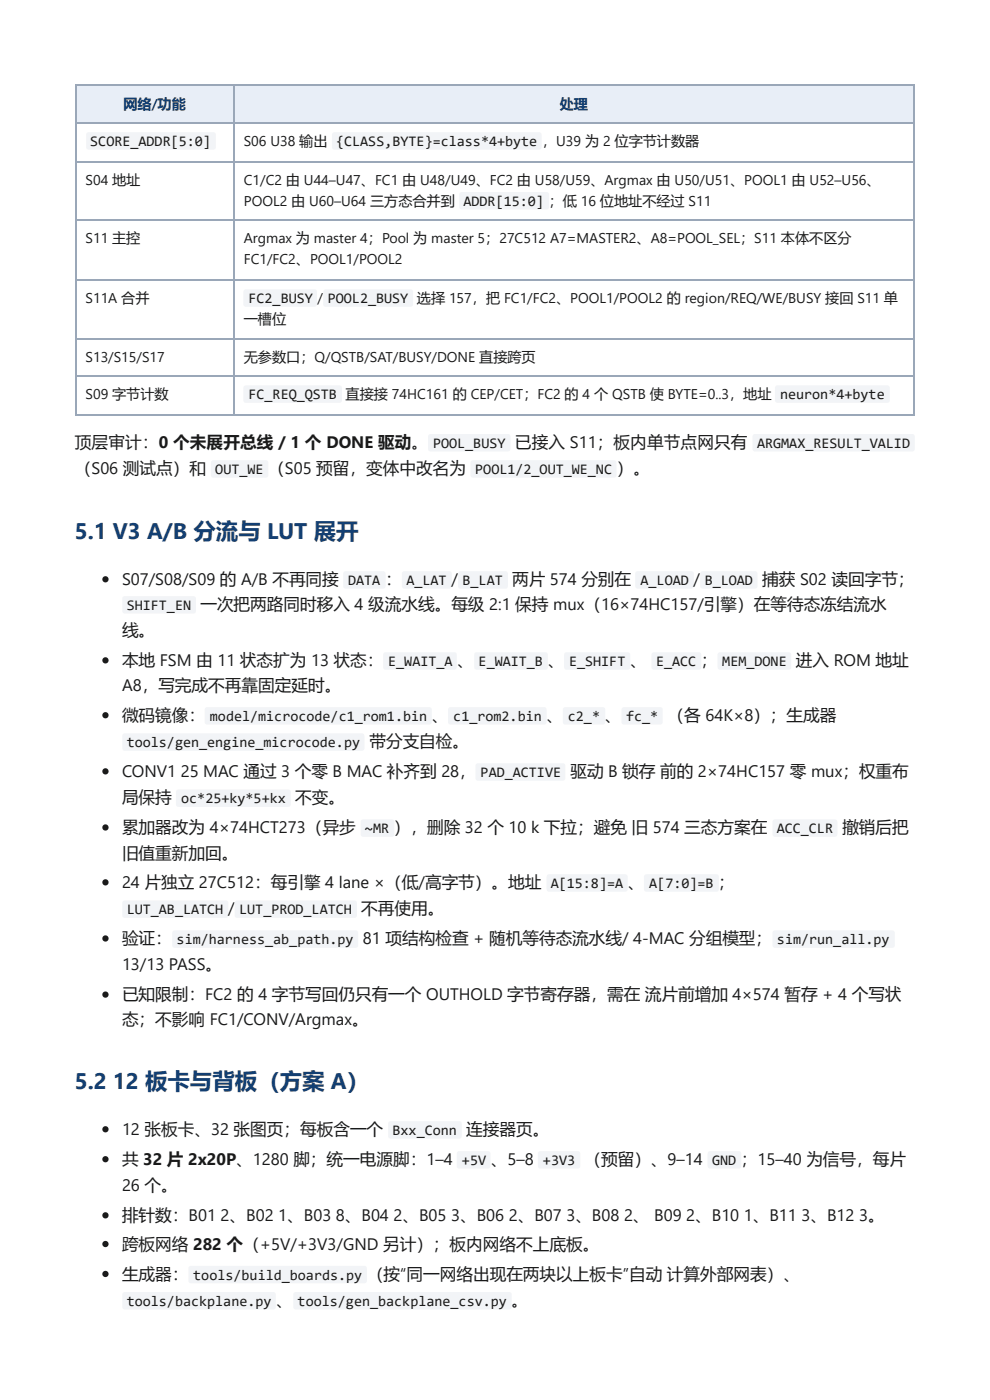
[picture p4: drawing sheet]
<svg xmlns="http://www.w3.org/2000/svg" width="210mm" height="297mm" viewBox="0 0 210 297" stroke-linecap="round" stroke-linejoin="round" font-family="sans-serif">
<defs><g id="words">
<g font-size="4.8" fill="#123f73">
<text x="15.9" y="114.3">5.1 V3 A/B 分流与 LUT 展开</text>
<text x="15.9" y="231">5.2 12 板卡与背板（方案 A）</text>
</g>
<g font-size="3.5" fill="#1a1a1a">
<text x="15.9" y="95">顶层审计：0 个未展开总线 / 1 个 DONE 驱动。</text>
<text x="109.2" y="95">已接入 S11；板内单节点网只有</text>
<text x="15.9" y="100.5">（S06 测试点）和</text>
<text x="56.9" y="100.5">（S05 预留，变体中改名为</text>
<text x="130.8" y="100.5">）。</text>
<text x="25.9" y="124.1">S07/S08/S09 的 A/B 不再同接</text>
<text x="81.6" y="124.1">：</text>
<text x="95.7" y="124.1">/</text>
<text x="108.6" y="124.1">两片 574 分别在</text>
<text x="147" y="124.1">/</text>
<text x="161.6" y="124.1">捕获 S02 读回字节；</text>
<text x="42.5" y="129.4">一次把两路同时移入 4 级流水线。每级 2:1 保持 mux（16×74HC157/引擎）在等待态冻结流水</text>
<text x="25.9" y="134.9">线。</text>
<text x="25.9" y="141.3">本地 FSM 由 11 状态扩为 13 状态：</text>
<text x="96.9" y="141.3">、</text>
<text x="116.1" y="141.3">、</text>
<text x="133.6" y="141.3">、</text>
<text x="148.6" y="141.3">；</text>
<text x="168.8" y="141.3">进入 ROM 地址</text>
<text x="25.9" y="146.6">A8，写完成不再靠固定延时。</text>
<text x="25.9" y="152.9">微码镜像：</text>
<text x="91.6" y="152.9">、</text>
<text x="115.9" y="152.9">、</text>
<text x="128.2" y="152.9">、</text>
<text x="141.5" y="152.9">（各 64K×8）；生成器</text>
<text x="78.3" y="158.5">带分支自检。</text>
<text x="25.9" y="164.8">CONV1</text>
<text x="38.3" y="164.8">25 MAC 通过 3 个零 B MAC 补齐到 28，</text>
<text x="120.9" y="164.8">驱动 B 锁存 前的 2×74HC157 零 mux；权重布</text>
<text x="25.9" y="170.4">局保持</text>
<text x="62.6" y="170.4">不变。</text>
<text x="25.9" y="176.7">累加器改为 4×74HCT273（异步</text>
<text x="83.5" y="176.7">），删除 32 个 10 k 下拉；避免 旧 574 三态方案在</text>
<text x="178.6" y="176.7">撤销后把</text>
<text x="25.9" y="182.3">旧值重新加回。</text>
<text x="25.9" y="188.4">24 片独立 27C512：每引擎 4 lane ×（低/高字节）。地址</text>
<text x="133.1" y="188.4">、</text>
<text x="152.3" y="188.4">；</text>
<text x="48.3" y="193.9">/</text>
<text x="76.6" y="193.9">不再使用。</text>
<text x="25.9" y="200.3">验证：</text>
<text x="77" y="200.3">81 项结构检查 + 随机等待态流水线/ 4-MAC 分组模型；</text>
<text x="25.9" y="205.8">13/13 PASS。</text>
<text x="25.9" y="212.2">已知限制：FC2 的 4 字节写回仍只有一个 OUTHOLD 字节寄存器，需在 流片前增加 4×574 暂存 + 4 个写状</text>
<text x="25.9" y="217.5">态；不影响 FC1/CONV/Argmax。</text>
<text x="25.9" y="240.8">12 张板卡、32 张图页；每板含一个</text>
<text x="98.8" y="240.8">连接器页。</text>
<text x="25.9" y="247.1">共 32 片 2x20P、1280 脚；统一电源脚：1–4</text>
<text x="104.1" y="247.1">、5–8</text>
<text x="123.9" y="247.1">（预留）、9–14</text>
<text x="157.1" y="247.1">；15–40 为信号，每片</text>
<text x="25.9" y="252.7">26 个。</text>
<text x="25.9" y="259">排针数：B01</text>
<text x="46.8" y="259">2、B02</text>
<text x="59" y="259">1、B03</text>
<text x="71.2" y="259">8、B04</text>
<text x="83.4" y="259">2、B05</text>
<text x="95.6" y="259">3、B06</text>
<text x="107.9" y="259">2、B07</text>
<text x="120.1" y="259">3、B08</text>
<text x="132.3" y="259">2、 B09</text>
<text x="145.5" y="259">2、B10</text>
<text x="157.7" y="259">1、B11</text>
<text x="169.9" y="259">3、B12</text>
<text x="182.1" y="259">3。</text>
<text x="25.9" y="265.1">跨板网络 282 个（+5V/+3V3/GND 另计）；板内网络不上底板。</text>
<text x="25.9" y="271.5">生成器：</text>
<text x="77.8" y="271.5">（按“同一网络出现在两块以上板卡”自动 计算外部网表）、</text>
<text x="58.6" y="277">、</text>
<text x="108.5" y="277">。</text>
</g>
<g font-size="3.1" fill="#1a1a1a">
<text x="19.1" y="31">SCORE_ADDR[5:0]</text>
<text x="71.3" y="31">{CLASS,BYTE}=class*4+byte</text>
<text x="98.3" y="43.7">ADDR[15:0] ；低 16 位地址不经过 S11</text>
<text x="52.7" y="64.3">FC2_BUSY</text>
<text x="69.5" y="64.3">POOL2_BUSY</text>
<text x="52.7" y="84.7">FC_REQ_QSTB</text>
<text x="165.4" y="84.7">neuron*4+byte</text>
<text x="91.8" y="95">POOL_BUSY</text>
<text x="160.5" y="95">ARGMAX_RESULT_VALID</text>
<text x="45.6" y="100.5">OUT_WE</text>
<text x="100.8" y="100.5">POOL1/2_OUT_WE_NC</text>
<text x="73.8" y="124.1">DATA</text>
<text x="86.2" y="124.1">A_LAT</text>
<text x="98.1" y="124.1">B_LAT</text>
<text x="135.8" y="124.1">A_LOAD</text>
<text x="149.4" y="124.1">B_LOAD</text>
<text x="26.9" y="129.4">SHIFT_EN</text>
<text x="82.3" y="141.3">E_WAIT_A</text>
<text x="101.5" y="141.3">E_WAIT_B</text>
<text x="120.6" y="141.3">E_SHIFT</text>
<text x="139.1" y="141.3">E_ACC</text>
<text x="153.1" y="141.3">MEM_DONE</text>
<text x="44.5" y="152.9">model/microcode/c1_rom1.bin</text>
<text x="96.1" y="152.9">c1_rom2.bin</text>
<text x="120.4" y="152.9">c2_*</text>
<text x="132.7" y="152.9">fc_*</text>
<text x="26.9" y="158.5">tools/gen_engine_microcode.py</text>
<text x="101.9" y="164.8">PAD_ACTIVE</text>
<text x="38.4" y="170.4">oc*25+ky*5+kx</text>
<text x="77.4" y="176.7">~MR</text>
<text x="164.7" y="176.7">ACC_CLR</text>
<text x="116.8" y="188.4">A[15:8]=A</text>
<text x="137.6" y="188.4">A[7:0]=B</text>
<text x="26.9" y="193.9">LUT_AB_LATCH</text>
<text x="50.7" y="193.9">LUT_PROD_LATCH</text>
<text x="37.5" y="200.3">sim/harness_ab_path.py</text>
<text x="164.7" y="200.3">sim/run_all.py</text>
<text x="83.2" y="240.8">Bxx_Conn</text>
<text x="97.9" y="247.1">+5V</text>
<text x="115.1" y="247.1">+3V3</text>
<text x="151" y="247.1">GND</text>
<text x="41" y="271.5">tools/build_boards.py</text>
<text x="26.9" y="277">tools/backplane.py</text>
<text x="63.1" y="277">tools/gen_backplane_csv.py</text>
</g>
<g font-size="3" fill="#0b2e59">
<text x="26.2" y="23">网络/功能</text>
<text x="118.7" y="23">处理</text>
</g>
<g font-size="3" fill="#1a1a1a">
<text x="51.7" y="31">S06 U38 输出</text>
<text x="114.9" y="31">，U39 为 2 位字节计数器</text>
<text x="18.1" y="39.2">S04 地址</text>
<text x="51.7" y="39.2">C1/C2 由 U44–U47、FC1 由 U48/U49、FC2 由 U58/U59、Argmax 由 U50/U51、POOL1 由 U52–U56、</text>
<text x="51.7" y="43.7">POOL2 由 U60–U64 三方态合并到</text>
<text x="18.1" y="51.6">S11 主控</text>
<text x="51.7" y="51.6">Argmax 为 master 4；Pool 为 master 5；27C512 A7=MASTER2、A8=POOL_SEL；S11 本体不区分</text>
<text x="51.7" y="56.1">FC1/FC2、POOL1/POOL2</text>
<text x="18.1" y="64.3">S11A 合并</text>
<text x="67.3" y="64.3">/</text>
<text x="88.4" y="64.3">选择 157，把 FC1/FC2、POOL1/POOL2 的 region/REQ/WE/BUSY 接回 S11 单</text>
<text x="51.7" y="68.8">一槽位</text>
<text x="18.1" y="76.7">S13/S15/S17</text>
<text x="51.7" y="76.7">无参数口；Q/QSTB/SAT/BUSY/DONE 直接跨页</text>
<text x="18.1" y="84.7">S09 字节计数</text>
<text x="73.3" y="84.7">直接接 74HC161 的 CEP/CET；FC2 的 4 个 QSTB 使 BYTE=0..3，地址</text>
</g>
</g></defs>
<g fill="#e8eef7">
<path d="M16.1 18.3h33.4v7.9h-33.4z"/>
<path d="M49.5 18.3h144.4v7.9h-144.4z"/>
</g>
<path d="M15.9 18.1h178M16 18v70.1M49.6 18v70.1M15.9 26.1h178M15.9 34.3h178M15.9 46.7h178M15.9 59.4h178M15.9 71.8h178M15.9 79.8h178M15.9 88h178" fill="none" stroke="#9aa7b8" stroke-width=".26"/>
<path d="M193.8 18v70.1" fill="none" stroke="#9aa7b8" stroke-width=".25"/>
<g fill="#f2f4f7">
<path d="M18.4 28.2l.4-.2 26.5 .1 .5 .4v2.8l-.3 .4-.3 .1-26.5-.1-.4-.2v-.3v-2.6z"/>
<path d="M70.5 28.2l.4-.2h43.4l.3 .1 .2 .4v2.7l-.1 .4-.4 .2h-43.4l-.3-.1-.2-.4v-2.7z"/>
<path d="M97.5 40.9l.4-.2 18.1 .1 .4 .4v2.8l-.2 .4-.3 .1-18.1-.1-.3-.2-.1-.3v-2.6z"/>
<path d="M51.7 61.5l.4-.1h14.7l.4 .4v2.9l-.2 .3-.3 .1h-14.7l-.3-.2-.1-.3v-2.7z"/>
<path d="M68.7 61.5l.4-.1h18.1l.4 .4v2.9l-.3 .3-.3 .1h-18l-.4-.2-.1-.3v-2.7z"/>
<path d="M51.7 81.9l.4-.1h20l.4 .4v2.8l-.2 .4-.3 .1h-20l-.3-.3-.1-.3v-2.6z"/>
<path d="M164.5 81.9l.3-.1h23.4l.4 .4v2.8l-.2 .4-.3 .1h-23.4l-.3-.3-.1-.3v-2.6z"/>
<path d="M90.9 92.2l.4-.1h16.5l.4 .4v2.9l-.2 .3-.3 .1h-16.5l-.4-.3v-.2v-2.7z"/>
<path d="M159.7 92.2l.4-.1h33.3a.51 .51 0 0 1 .5 .5v2.7a.51 .51 0 0 1-.5 .5h-33.4l-.4-.3-.1-.2v-2.7z"/>
<path d="M44.9 97.8l.3-.2h11.3l.4 .5v2.8l-.2 .3-.3 .1h-11.3l-.3-.2-.1-.3v-2.6z"/>
<path d="M99.9 97.8l.4-.2h30l.4 .5v2.8l-.2 .3-.3 .1h-30l-.4-.2-.1-.3v-2.6z"/>
</g>
<circle cx="22.4" cy="122.9" r=".66" fill="#1a1a1a"/>
<g fill="#f2f4f7">
<path d="M72.9 121.3l.4-.1h8.1l.4 .5-.1 2.9-.5 .3-8.1-.1-.3-.4v-2.7z"/>
<path d="M85.4 121.3l.3-.1h9.8l.3 .5-.1 2.9-.5 .3-9.7-.1-.3-.4v-2.7z"/>
<path d="M97.3 121.3l.3-.1h9.8l.3 .5-.1 2.9-.4 .3-9.8-.1-.3-.4v-2.7z"/>
<path d="M134.8 121.3l.4-.1h11.5l.4 .4v2.9l-.2 .3-.3 .1h-11.5l-.3-.3-.1-.2v-2.7z"/>
<path d="M148.6 121.3l.4-.1h11.2l.4 .4v2.9l-.2 .3-.3 .1h-11.2l-.4-.3-.1-.2v-2.7z"/>
<path d="M26.1 126.6l.4-.1h14.6l.4 .4v2.8l-.2 .4-.3 .1h-14.6l-.4-.3-.1-.3v-2.6z"/>
</g>
<circle cx="22.4" cy="140.1" r=".66" fill="#1a1a1a"/>
<g fill="#f2f4f7">
<path d="M81.4 138.5l.4-.1h14.6l.4 .4v2.9l-.2 .3-.3 .1h-14.6l-.4-.3-.1-.2v-2.7z"/>
<path d="M100.7 138.5l.4-.1h14.6l.4 .4v2.9l-.2 .3-.3 .1h-14.6l-.4-.3-.1-.2v-2.7z"/>
<path d="M119.7 138.5l.4-.1h13.1l.4 .4v2.9l-.2 .3-.3 .1h-13.1l-.3-.3-.1-.2v-2.7z"/>
<path d="M138.3 138.5l.3-.1h9.8l.3 .5v2.9l-.5 .3-9.8-.1-.3-.4v-2.7z"/>
<path d="M152.3 138.5l.4-.1h14.6l.4 .4v2.9l-.2 .3-.3 .1h-14.6l-.4-.3-.1-.2v-2.7z"/>
</g>
<circle cx="22.4" cy="151.7" r=".66" fill="#1a1a1a"/>
<g fill="#f2f4f7">
<path d="M43.5 150.2l.4-.2h47.1l.3 .1 .2 .3v2.8l-.1 .4-.4 .1h-47.1l-.3-.1-.2-.3v-2.8z"/>
<path d="M95.1 150.2l.4-.2h20l.4 .4v2.9l-.2 .3-.3 .1h-20l-.3-.2-.1-.3v-2.7z"/>
<path d="M119.5 150.2l.4-.2 8.1 .1 .3 .4v2.9l-.5 .3h-8.1l-.4-.5v-2.7z"/>
<path d="M131.9 150.2l.4-.2 7.9 .1 .3 .4v2.9l-.5 .3h-7.9l-.3-.5v-2.7z"/>
<path d="M26.1 155.7l.4-.1h50.2l.3 .1 .2 .3 .1 2.8-.2 .3-.4 .2h-50.2l-.3-.1-.3-.3v-2.8z"/>
</g>
<circle cx="22.4" cy="163.6" r=".66" fill="#1a1a1a"/>
<g fill="#f2f4f7">
<path d="M101 162.1l.3-.2h18.1l.4 .5v2.8l-.2 .3-.3 .1h-18.1l-.3-.2-.1-.3v-2.6z"/>
<path d="M37.5 167.6l.3-.1h23.4l.4 .4v2.9l-.2 .3-.3 .1h-23.4l-.3-.2-.1-.3v-2.7z"/>
</g>
<circle cx="22.4" cy="175.6" r=".66" fill="#1a1a1a"/>
<g fill="#f2f4f7">
<path d="M76.6 174l.4-.2 6.3 .1 .3 .5v2.8l-.5 .3h-6.3l-.3-.5v-2.6z"/>
<path d="M163.9 174l.4-.2h12.8l.4 .5v2.8l-.2 .3-.3 .1h-12.8l-.3-.2-.1-.3v-2.6z"/>
</g>
<circle cx="22.4" cy="187.2" r=".66" fill="#1a1a1a"/>
<g fill="#f2f4f7">
<path d="M116 185.6l.4-.1h16.3l.4 .4v2.9l-.2 .3-.3 .1h-16.3l-.3-.3-.1-.3v-2.6z"/>
<path d="M136.7 185.6l.4-.1h14.9l.4 .4v2.9l-.2 .3-.3 .1h-14.9l-.4-.3-.1-.3v-2.6z"/>
<path d="M26.1 191.2l.4-.2h21.5l.4 .5v2.8l-.2 .3-.3 .1h-21.5l-.4-.2-.1-.3v-2.6z"/>
<path d="M49.9 191.2l.4-.2h24.9l.5 .5v2.8l-.3 .3-.3 .1h-24.9l-.4-.2-.1-.3v-2.6z"/>
</g>
<circle cx="22.4" cy="199.1" r=".66" fill="#1a1a1a"/>
<g fill="#f2f4f7">
<path d="M36.7 197.5l.3-.1h38.4l.3 .1 .2 .3v2.8l-.1 .3-.4 .2h-38.4l-.3-.1-.2-.3v-2.8z"/>
<path d="M163.9 197.5l.4-.1h25l.4 .4v2.9l-.2 .3-.3 .1h-25l-.3-.3-.1-.2v-2.7z"/>
</g>
<g fill="#1a1a1a">
<circle cx="22.4" cy="211" r=".66"/>
<circle cx="22.4" cy="239.6" r=".66"/>
</g>
<path d="M82.4 238l.4-.1h14.7l.4 .4v2.8l-.2 .4-.3 .1h-14.7l-.3-.3-.1-.3v-2.6z" fill="#f2f4f7"/>
<circle cx="22.4" cy="245.9" r=".66" fill="#1a1a1a"/>
<g fill="#f2f4f7">
<path d="M97 244.4l.4-.2 6.3 .1 .3 .4-.1 2.9-.4 .3h-6.3l-.4-.5v-2.7z"/>
<path d="M114.2 244.4l.4-.2 8.1 .1 .3 .4v2.9l-.5 .3h-8.1l-.4-.5v-2.7z"/>
<path d="M150.2 244.4l.3-.2 6.3 .1 .4 .4-.1 2.9-.5 .3h-6.3l-.3-.5v-2.7z"/>
</g>
<g fill="#1a1a1a">
<circle cx="22.4" cy="257.8" r=".66"/>
<circle cx="22.4" cy="263.9" r=".66"/>
<circle cx="22.4" cy="270.3" r=".66"/>
</g>
<g fill="#f2f4f7">
<path d="M40.1 268.7l.4-.1h36.8h.3l.2 .4v2.7l-.2 .4-.3 .2h-36.8l-.3-.1-.2-.4v-2.7z"/>
<path d="M26.1 274.3l.4-.2h31.4l.3 .1 .3 .3v2.8l-.2 .4-.4 .1h-31.4l-.3-.1-.3-.3v-2.8z"/>
<path d="M62.3 274.3l.4-.2h45.2l.3 .1 .3 .3v2.8l-.2 .4-.4 .1h-45.2l-.3-.1-.2-.3v-2.8z"/>
</g>
<use href="#words"/>
</svg>
